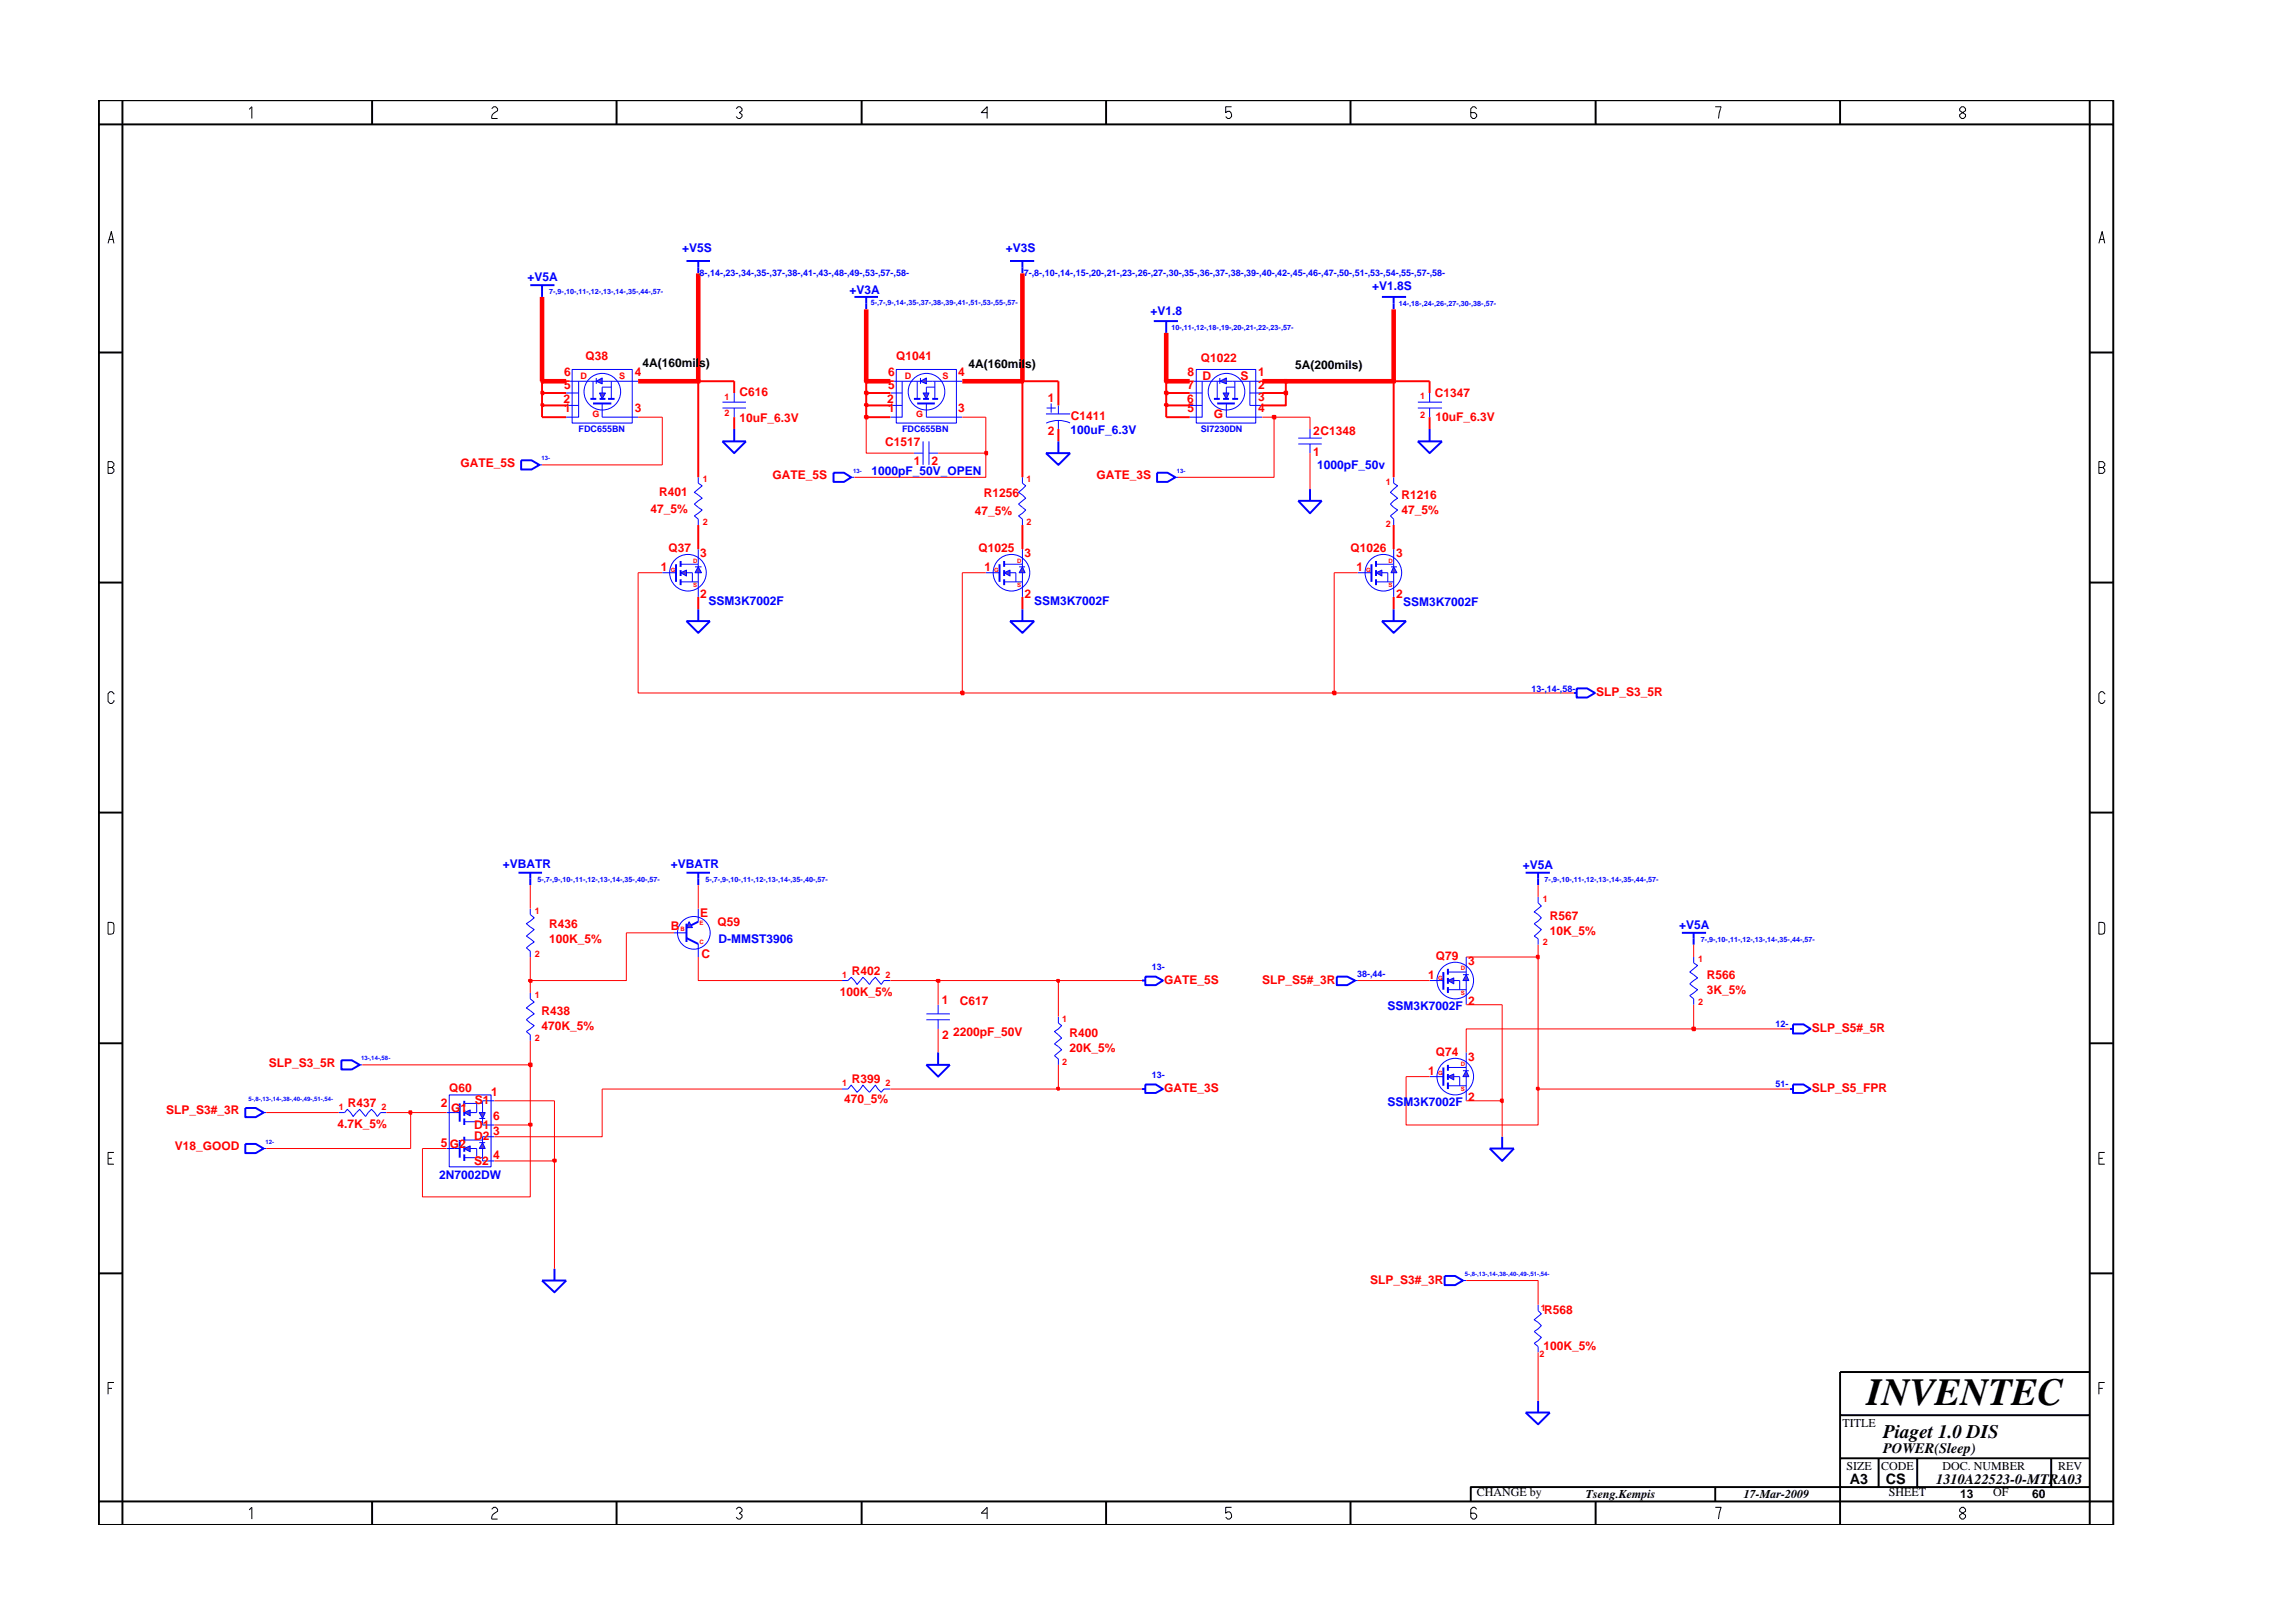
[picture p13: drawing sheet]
<svg xmlns="http://www.w3.org/2000/svg" width="297mm" height="210mm" viewBox="0 0 297 210" stroke-linecap="round" stroke-linejoin="round" font-family="sans-serif">
<defs><g id="words">
<text font-size="5" x="241.8" y="182">INVENTEC</text>
<text font-size="2.5" x="244" y="186.3">Piaget 1.0 DIS</text>
<g font-size="1.9">
<text x="244" y="188.2">POWER(Sleep)</text>
<text x="239.6" y="192.2">A3</text>
<text x="244.3" y="192.3">CS</text>
<text x="250.8" y="192.2">1310A22523-0-MTRA03</text>
</g>
<g font-size="1.6" fill="#00f">
<text x="88.4" y="32.7">+V5S</text>
<text x="130.3" y="32.7">+V3S</text>
<text x="68.3" y="36.4">+V5A</text>
<text x="110.1" y="38">+V3A</text>
<text x="149" y="40.8">+V1.8</text>
<text x="177.8" y="37.5">+V1.8S</text>
<text x="138.7" y="56.2">100uF_6.3V</text>
<text x="112.9" y="61.6">1000pF_50V_OPEN</text>
<text x="170.6" y="60.8">1000pF_50v</text>
<text x="91.8" y="78.4">SSM3K7002F</text>
<text x="134" y="78.4">SSM3K7002F</text>
<text x="181.8" y="78.5">SSM3K7002F</text>
<text x="65.1" y="112.5">+VBATR</text>
<text x="86.9" y="112.5">+VBATR</text>
<text x="197.3" y="112.5">+V5A</text>
<text x="93.1" y="122.2">D-MMST3906</text>
<text x="217.5" y="120.3">+V5A</text>
<text x="179.8" y="130.8">SSM3K7002F</text>
<text x="179.8" y="143.3">SSM3K7002F</text>
<text x="56.9" y="152.7">2N7002DW</text>
</g>
<g font-size="1.6" fill="#f00">
<text x="75.8" y="46.7">Q38</text>
<text x="116.1" y="46.7">Q1041</text>
<text x="155.6" y="46.9">Q1022</text>
<text x="73" y="52.3">2</text>
<text x="73.1" y="50.4">5</text>
<text x="73.1" y="53.4">1</text>
<text x="73.1" y="48.8">6</text>
<text x="82.2" y="53.4">3</text>
<text x="82.2" y="48.8">4</text>
<text x="95.8" y="51.3">C616</text>
<text x="114.9" y="52.3">2</text>
<text x="115.1" y="50.4">5</text>
<text x="115.1" y="53.4">1</text>
<text x="115.1" y="48.8">6</text>
<text x="124.1" y="53.4">3</text>
<text x="124.1" y="48.8">4</text>
<text x="135.7" y="52.1">1</text>
<text x="153.8" y="52.3">6</text>
<text x="153.9" y="48.8">8</text>
<text x="153.9" y="50.4">7</text>
<text x="153.9" y="53.4">5</text>
<text x="155.8" y="49.2">D</text>
<text x="160.7" y="49.2">S</text>
<text x="163" y="48.8">1</text>
<text x="163" y="50.4">2</text>
<text x="163" y="51.9">3</text>
<text x="163" y="53.4">4</text>
<text x="185.9" y="51.4">C1347</text>
<text x="95.8" y="54.6">10uF_6.3V</text>
<text x="114.7" y="57.7">C1517</text>
<text x="135.7" y="56.3">2</text>
<text x="138.7" y="54.4">C1411</text>
<text x="157.2" y="54.2">G</text>
<text x="170.1" y="59.1">1</text>
<text x="170.1" y="56.3">2C1348</text>
<text x="186" y="54.6">10uF_6.3V</text>
<text x="59.7" y="60.5">GATE_5S</text>
<text x="85.4" y="64.3">R401</text>
<text x="100.1" y="62.1">GATE_5S</text>
<text x="118.4" y="60.2">1</text>
<text x="120.7" y="60.2">2</text>
<text x="127.5" y="64.4">R1256</text>
<text x="142" y="62.1">GATE_3S</text>
<text x="181.6" y="64.6">R1216</text>
<text x="84.3" y="66.4">47_5%</text>
<text x="86.6" y="71.5">Q37</text>
<text x="126.3" y="66.7">47_5%</text>
<text x="126.8" y="71.5">Q1025</text>
<text x="174.9" y="71.5">Q1026</text>
<text x="181.6" y="66.6">47_5%</text>
<text x="85.6" y="74">1</text>
<text x="90.7" y="77.4">2</text>
<text x="90.7" y="72.2">3</text>
<text x="127.5" y="74">1</text>
<text x="132.7" y="72.2">3</text>
<text x="132.7" y="77.4">2</text>
<text x="175.7" y="74">1</text>
<text x="180.9" y="72.2">3</text>
<text x="180.9" y="77.4">2</text>
<text x="206.8" y="90.2">SLP_S3_5R</text>
<text x="90.7" y="118.7">E</text>
<text x="200.8" y="119.2">R567</text>
<text x="71.1" y="122.2">100K_5%</text>
<text x="71.1" y="120.3">R436</text>
<text x="86.9" y="120.4">B</text>
<text x="90.9" y="124.1">C</text>
<text x="92.9" y="120">Q59</text>
<text x="186" y="124.3">Q79</text>
<text x="190.2" y="125">3</text>
<text x="200.8" y="121.1">10K_5%</text>
<text x="70.1" y="131.5">R438</text>
<text x="108.8" y="129">100K_5%</text>
<text x="110.4" y="126.3">R402</text>
<text x="122" y="130.1">1</text>
<text x="124.3" y="130.2">C617</text>
<text x="150.8" y="127.4">GATE_5S</text>
<text x="163.5" y="127.4">SLP_S5#_3R</text>
<text x="185" y="126.9">1</text>
<text x="190.2" y="130.2">2</text>
<text x="221.1" y="128.7">3K_5%</text>
<text x="221.1" y="126.8">R566</text>
<text x="70.1" y="133.4">470K_5%</text>
<text x="122" y="134.6">2</text>
<text x="123.5" y="134.2">2200pF_50V</text>
<text x="138.5" y="134.4">R400</text>
<text x="138.5" y="136.3">20K_5%</text>
<text x="186" y="136.8">Q74</text>
<text x="190.2" y="137.4">3</text>
<text x="234.7" y="133.7">SLP_S5#_5R</text>
<text x="34.8" y="138.2">SLP_S3_5R</text>
<text x="45.1" y="143.4">R437</text>
<text x="57.1" y="143.3">2</text>
<text x="58.2" y="141.4">Q60</text>
<text x="61.5" y="143">S1</text>
<text x="63.6" y="142">1</text>
<text x="109.4" y="142.9">470_5%</text>
<text x="110.4" y="140.2">R399</text>
<text x="150.8" y="141.4">GATE_3S</text>
<text x="185" y="139.3">1</text>
<text x="190.2" y="142.7">2</text>
<text x="234.7" y="141.4">SLP_S5_FPR</text>
<text x="21.5" y="144.4">SLP_S3#_3R</text>
<text x="22.6" y="149">V18_GOOD</text>
<text x="43.7" y="146.1">4.7K_5%</text>
<text x="57.1" y="148.5">5</text>
<text x="58.3" y="148.8">G2</text>
<text x="58.4" y="144.1">G1</text>
<text x="61.4" y="146.3">D1</text>
<text x="61.4" y="147.7">D2</text>
<text x="63.9" y="145.1">6</text>
<text x="63.9" y="147.1">3</text>
<text x="61.4" y="151">S2</text>
<text x="63.9" y="150.1">4</text>
<text x="177.5" y="166.3">SLP_S3#_3R</text>
<text x="200" y="170.2">R568</text>
<text x="200" y="174.9">100K_5%</text>
</g>
<g font-size="1.6">
<text x="83.2" y="47.5">4A(160mils)</text>
<text x="125.5" y="47.7">4A(160mils)</text>
<text x="167.8" y="47.8">5A(200mils)</text>
<text x="238.7" y="184.8">TITLE</text>
<text x="239.2" y="190.4">SIZE</text>
<text x="243.7" y="190.4">CODE</text>
<text x="251.6" y="190.4">DOC. NUMBER</text>
<text x="266.6" y="190.4">REV</text>
<text x="191.3" y="193.9">CHANGE by</text>
<text x="205.4" y="194.1">Tseng.Kempis</text>
<text x="225.9" y="194.1">17-Mar-2009</text>
<text x="244.7" y="193.9">SHEET</text>
<text x="253.9" y="194.1">13</text>
<text x="258.2" y="193.9">OF</text>
<text x="263.3" y="194.1">60</text>
</g>
<g font-size="1.2" fill="#00f">
<text x="90.6" y="35.7">8-,14-,23-,34-,35-,37-,38-,41-,43-,48-,49-,53-,57-,58-</text>
<text x="132.6" y="35.7">7-,8-,10-,14-,15-,20-,21-,23-,26-,27-,30-,35-,36-,37-,38-,39-,40-,42-,45-,46-,47-,50-,51-,53-,54-,55-,57-,58-</text>
<text x="75" y="56">FDC655BN</text>
<text x="116.9" y="56">FDC655BN</text>
<text x="155.6" y="56">SI7230DN</text>
<text x="198.4" y="89.6">13-,14-,58-</text>
<text x="149.2" y="125.7">13-</text>
<text x="175.8" y="126.6">38-,44-</text>
<text x="230" y="133">12-</text>
<text x="149.2" y="139.6">13-</text>
<text x="230" y="140.8">51-</text>
</g>
<g font-size="1.2" fill="#f00">
<text x="75.2" y="49.1">D</text>
<text x="80.2" y="49.1">S</text>
<text x="93.9" y="51.8">1</text>
<text x="93.9" y="53.9">2</text>
<text x="117.2" y="49.1">D</text>
<text x="122.1" y="49.1">S</text>
<text x="184" y="51.7">1</text>
<text x="76.8" y="54.1">G</text>
<text x="118.7" y="54.1">G</text>
<text x="184" y="54.2">2</text>
<text x="91" y="62.5">1</text>
<text x="133" y="62.5">1</text>
<text x="179.5" y="62.8">1</text>
<text x="91" y="68">2</text>
<text x="133" y="68">2</text>
<text x="179.5" y="68.3">2</text>
<text x="69.3" y="118.4">1</text>
<text x="199.8" y="116.9">1</text>
<text x="69.3" y="124">2</text>
<text x="199.8" y="122.4">2</text>
<text x="220" y="124.6">1</text>
<text x="69.3" y="129.3">1</text>
<text x="109.1" y="126.7">1</text>
<text x="114.7" y="126.7">2</text>
<text x="220" y="130.2">2</text>
<text x="69.3" y="134.8">2</text>
<text x="137.6" y="132.4">1</text>
<text x="137.6" y="138">2</text>
<text x="43.9" y="143.8">1</text>
<text x="49.4" y="143.8">2</text>
<text x="109.1" y="140.7">1</text>
<text x="114.7" y="140.7">2</text>
<text x="199.6" y="169.9">1</text>
<text x="199.4" y="175.8">2</text>
</g>
<g font-size=".9" fill="#00f">
<text x="71.1" y="38.1">7-,9-,10-,11-,12-,13-,14-,35-,44-,57-</text>
<text x="112.8" y="39.5">5-,7-,9-,14-,35-,37-,38-,39-,41-,51-,53-,55-,57-</text>
<text x="181.2" y="39.7">14-,18-,24-,26-,27-,30-,38-,57-</text>
<text x="151.8" y="42.8">10-,11-,12-,18-,19-,20-,21-,22-,23-,57-</text>
<text x="69.6" y="114.3">5-,7-,9-,10-,11-,12-,13-,14-,35-,40-,57-</text>
<text x="91.4" y="114.3">5-,7-,9-,10-,11-,12-,13-,14-,35-,40-,57-</text>
<text x="200.1" y="114.3">7-,9-,10-,11-,12-,13-,14-,35-,44-,57-</text>
<text x="220.3" y="122">7-,9-,10-,11-,12-,13-,14-,35-,44-,57-</text>
</g>
<g font-size=".8" fill="#00f">
<text x="70.1" y="59.6">13-</text>
<text x="110.5" y="61.2">13-</text>
<text x="152.4" y="61.2">13-</text>
<text x="46.8" y="137.4">13-,14-,58-</text>
<text x="32.2" y="142.6">5-,8-,13-,14-,38-,40-,49-,51-,54-</text>
<text x="34.4" y="148.2">12-</text>
<text x="189.8" y="165.3">5-,8-,13-,14-,38-,40-,49-,51-,54-</text>
</g>
<g font-size=".8" fill="#f00">
<text x="86.9" y="74.1">G</text>
<text x="89.8" y="72.9">D</text>
<text x="89.8" y="76.1">S</text>
<text x="128.8" y="74.1">G</text>
<text x="131.8" y="76.1">S</text>
<text x="131.8" y="72.9">D</text>
<text x="177" y="74.1">G</text>
<text x="179.9" y="76.1">S</text>
<text x="179.9" y="72.9">D</text>
<text x="90.6" y="119.9">E</text>
<text x="88.2" y="120.6">B</text>
<text x="90.6" y="122.2">C</text>
<text x="189.3" y="125.7">D</text>
<text x="186.3" y="126.9">G</text>
<text x="189.3" y="128.9">S</text>
<text x="186.3" y="139.3">G</text>
<text x="189.3" y="141.4">S</text>
<text x="189.3" y="138.2">D</text>
</g>
</g></defs>
<path d="M85.8 74.2h1.8M120 131.3h3M120 132.1h3M121.5 130.2v1.1M121.5 132.1v1.2M175.5 127h.4M43.9 144.1h.7l.4-.4 .7 .9 .9-.9 .8 .9 .7-.9 .8 .9 .4-.5h.8" fill="none" stroke="#00f" stroke-width=".13"/>
<path d="M87.6 73.1v2.3M197.6 113.1h3.2M199.2 113.1v1.6M173.2 126.5h1.3l1 .5-1 .6h-1.3zM217.9 120.8h3.1M219.4 120.8v1.6M231.8 133.3h.5M232.3 132.7h1.3l1 .6-1 .6h-1.3zM193 148.8h3.1l-1.5 1.6zM194.6 147.3v1.5" fill="none" stroke="#00f" stroke-width=".25"/>
<path d="M90.5 73.4l.4 .8h-.9z" fill="#3c3cc8"/>
<path d="M90 73.4h.9M90.5 73.4l.4 .8h-.9z" fill="none" stroke="#00f" stroke-width=".13"/>
<path d="M88.2 74.2l.7-.3v.7z" fill="#3c3cc8"/>
<g fill="none" stroke="#00f" stroke-width=".13">
<path d="M88.2 73.1h2.3M88.2 74.2l.7-.3v.7zM88.2 75.4h2.3M88.9 74.2h.8v1.2M90.5 71.1v2.3M90.5 74.2v3.1M127.7 74.2h1.8"/>
<circle cx="89.1" cy="74.2" r="2.37"/>
</g>
<path d="M88.2 72.7v.7M88.2 73.9v.7M88.2 75v.8M129.5 73.1v2.3" fill="none" stroke="#00f" stroke-width=".25"/>
<path d="M132.4 73.4l.4 .8h-.8z" fill="#3c3cc8"/>
<path d="M132 73.4h.8M132.4 73.4l.4 .8h-.8z" fill="none" stroke="#00f" stroke-width=".13"/>
<path d="M130.1 74.2l.7-.3v.7z" fill="#3c3cc8"/>
<g fill="none" stroke="#00f" stroke-width=".13">
<path d="M130.1 74.2l.7-.3v.7zM130.1 75.4h2.3M130.1 73.1h2.3M130.8 74.2h.8v1.2M132.4 71.1v2.3M132.4 74.2v3.1M175.9 74.2h1.8"/>
<circle cx="131" cy="74.2" r="2.37"/>
</g>
<path d="M130.1 72.7v.7M130.1 73.9v.7M130.1 75v.8M177.7 73.1v2.3" fill="none" stroke="#00f" stroke-width=".25"/>
<path d="M180.5 73.4l.5 .8h-.8z" fill="#3c3cc8"/>
<path d="M180.2 73.4h.8M180.5 73.4l.5 .8h-.8z" fill="none" stroke="#00f" stroke-width=".13"/>
<path d="M178.3 74.2l.7-.3v.7z" fill="#3c3cc8"/>
<g fill="none" stroke="#00f" stroke-width=".13">
<path d="M178.3 74.2l.7-.3v.7zM178.3 75.4h2.2M178.3 73.1h2.2M179 74.2h.8v1.2M180.5 71.1v2.3M180.5 74.2v3.1M185.2 139.5h1.8"/>
<circle cx="179.2" cy="74.2" r="2.37"/>
</g>
<path d="M178.3 72.7v.7M178.3 73.9v.7M178.3 75v.8M187 138.3v2.4" fill="none" stroke="#00f" stroke-width=".25"/>
<path d="M189.9 138.7l.4 .8h-.8z" fill="#3c3cc8"/>
<path d="M189.5 138.7h.8M189.9 138.7l.4 .8h-.8z" fill="none" stroke="#00f" stroke-width=".13"/>
<path d="M187.6 139.5l.7-.4v.8z" fill="#3c3cc8"/>
<g fill="none" stroke="#00f" stroke-width=".13">
<path d="M199.2 116.2v.8l.5 .4-1 .7 1 .8-1 .8 1 .7-1 .9 .5 .3v.8M185.2 127h1.8M187.6 139.5l.7-.4v.8zM187.6 138.3h2.3M188.3 139.5h.8v1.2M189.9 136.3v2.4M189.9 139.5v3.1M187.6 140.7h2.3"/>
<circle cx="188.5" cy="139.5" r="2.37"/>
</g>
<path d="M187 125.9v2.3M187.6 138v.7M187.6 139.1v.8M187.6 140.2v.9" fill="none" stroke="#00f" stroke-width=".25"/>
<path d="M189.9 126.3l.4 .7h-.8z" fill="#3c3cc8"/>
<path d="M189.5 126.3h.8M189.9 126.3l.4 .7h-.8z" fill="none" stroke="#00f" stroke-width=".13"/>
<path d="M187.6 127l.7-.3v.8z" fill="#3c3cc8"/>
<g fill="none" stroke="#00f" stroke-width=".13">
<path d="M93.6 52.1h3M93.6 52.9h3M95.1 50.9v1.2M95.1 52.9v1.1M135.5 53.6h3.1M135.6 52.9h1.2M136.2 52.3v1.2M137.1 52.5v1.1M137.1 54.5v1.1M138.6 54.8a3.7 3.7 0 0 0-3.1 0M183.7 52.1h3.1M183.7 52.9h3.1"/>
<path d="M185.2 50.9v1.2M185.2 52.9v1.1M69.9 60.2h.3M90.5 61.8v.8l.5 .3-1.1 .9 1.1 .7-1.1 .8 1.1 .8-1.1 .7 .6 .5v.7M132.4 61.8v.8l.5 .3-1 .9 1 .7-1 .8 1 .8-1 .7 .5 .5v.7M180.5 61.8v.8l.5 .3-.9 .9 .9 .7-.9 .8 .9 .8-.9 .7 .4 .5v.7M68.7 117.7v.8l.5 .4-1 .8 1 .7-1 .9 1 .7-1 .8 .5 .4v.8M68.7 128.6v.8l.5 .4-1 .8 1 .7-1 .8 1 .8-1 .7 .5 .5v.7M109.1 127h.7l.5-.4 .7 .9 .8-.9 .8 .9 .8-.9 .8 .9 .3-.5h.8M187.6 127l.7-.3v.8zM187.6 128.2h2.3M187.6 125.9h2.3"/>
<path d="M188.3 127h.8v1.2M189.9 124v2.3M189.9 127v3.2M219.4 124v.7l.5 .4-1 .8 1 .8-1 .8 1 .7-1 .8 .5 .4v.8M34.1 148.8h.4M57.9 148.8h1.6M109.1 141.1h.7l.5-.5 .7 .9 .8-.9 .8 .9 .8-.9 .8 .9 .3-.4h.8M189.5 165.9h.4M199.2 169v.8l.5 .4-1 .8 1 .7-1 .8 1 .8-1 .7 .5 .4v.8"/>
<circle cx="188.5" cy="127" r="2.37"/>
</g>
<g fill="none" stroke="#00f" stroke-width=".25">
<path d="M68.7 36.9h3.1M70.2 36.9v1.6M110.7 38.5h3M112.2 38.5v1.6M179 38.5h3.1M180.5 38.5v1.6M67.5 59.6h1.4l1 .6-1 .6h-1.4zM93.6 57.2h3l-1.5 1.5zM95.1 55.6v1.6M135.5 58.7h3.1l-1.5 1.5zM137.1 57.2v1.5M149.5 41.6h3.1"/>
<path d="M151.1 41.6v1.5M183.7 57.2h3.1l-1.6 1.5zM185.2 55.6v1.6M90.5 78.9v1.6M132.4 78.9v1.6M180.5 78.9v1.6M88.9 80.5h3.1l-1.5 1.5zM130.8 80.5h3.2l-1.6 1.5zM179 80.5h3.1l-1.6 1.5zM203.9 89.8h.3M204.2 89.2h1.4l1 .6-1 .6h-1.4zM187.6 125.5v.8"/>
<path d="M187.6 126.7v.8M187.6 127.9v.7M31.8 148.2h1.3l1 .6-1 .6h-1.3zM59.5 147.7v2.3M147.9 141.1h.5M148.4 140.5h1.3l1 .6-1 .5h-1.3zM231.8 141.1h.5M232.3 140.5h1.3l1 .6-1 .5h-1.3zM187.1 165.3h1.4l1 .6-1 .6h-1.4zM197.6 183h3.2l-1.6 1.5zM199.2 181.5v1.5"/>
</g>
<path d="M62.5 148l.4 .8h-.8z" fill="#3c3cc8"/>
<path d="M62.1 148h.8M62.5 148l.4 .8h-.8z" fill="none" stroke="#00f" stroke-width=".13"/>
<path d="M60.1 148.8l.8-.4v.8z" fill="#3c3cc8"/>
<path d="M57.9 144.1h1.6M60.1 147.7h2.4M60.1 148.8l.8-.4v.8zM60.1 150h2.4M60.9 148.8h.9v1.2M62.5 148.8v1.6h1.5M64 147.3h-1.5v.7" fill="none" stroke="#00f" stroke-width=".13"/>
<path d="M59.5 142.9v2.4M60.1 147.3v.7M60.1 148.4v.8M60.1 149.5v.9" fill="none" stroke="#00f" stroke-width=".25"/>
<path d="M62.1 144.1h.8l-.4 .8z" fill="#3c3cc8"/>
<path d="M62.1 144.1h.8l-.4 .8zM62.1 144.9h.8" fill="none" stroke="#00f" stroke-width=".13"/>
<path d="M60.1 144.1l.8-.3v.8z" fill="#3c3cc8"/>
<g fill="none" stroke="#00f" stroke-width=".13">
<path d="M168.2 57.5h3M168.2 56.8h3M169.7 55.6v1.2M169.7 57.5v1.2M110.3 61.8h.4M152.3 61.8h.3M90.5 117.7v1.7M46.6 138h.3M87.3 120.8h1.6M90.5 122.3v1.7M137.1 131.7v.8l.4 .4-.9 .7 .9 .9-.9 .7 .9 .8-.9 .8 .5 .4v.8M34.1 144.1h.4"/>
<path d="M58.2 141.8h5.4v9.4h-5.4zM60.1 145.3h2.4M60.1 144.1l.8-.3v.8zM60.1 142.9h2.4M61.8 142.9v1.2h-.9M62.5 144.9v.8h1.5M64 142.6h-1.5v1.5"/>
<circle cx="89.9" cy="120.8" r="2.12"/>
</g>
<g fill="none" stroke="#00f" stroke-width=".25">
<path d="M108 61.2h1.3l1 .6-1 .6h-1.3zM149.9 61.2h1.3l1.1 .6-1.1 .6h-1.3zM168.2 64.9h3l-1.5 1.6zM169.7 63.4v1.5M67.2 113.1h3M68.7 113.1v1.6M88.9 119.7v2.3M90.5 119.4l-1.6 .8M44.2 137.4h1.4l1 .6-1 .5h-1.4zM88.9 121.5l1.6 .8M31.8 143.5h1.3l1 .6-1 .6h-1.3zM60.1 142.6v.8"/>
<path d="M60.1 143.8v.8M60.1 144.9v.8M70.2 165.9h3.1l-1.5 1.5zM71.8 164.4v1.5"/>
</g>
<path d="M89.3 119.4l.4 .8h-.8z" fill="#3c3cc8"/>
<path d="M78 52.3v1.7M89.3 119.4l.4 .8h-.8z" fill="none" stroke="#00f" stroke-width=".13"/>
<path d="M88.9 33.8h3.1M90.5 33.8v1.6M130.8 33.8h3.2M132.4 33.8v1.6M76.8 52.3h2.4M88.9 113.1h3.1M90.5 113.1v1.6M120 138h3l-1.5 1.5zM121.5 136.3v1.7M147.9 127h.5M148.4 126.5h1.3l1 .5-1 .6h-1.3z" fill="none" stroke="#00f" stroke-width=".25"/>
<path d="M77.2 49.4l.8-.4v.7z" fill="#3c3cc8"/>
<path d="M77.2 49.4l.8-.4v.7zM77.2 49v.7" fill="none" stroke="#00f" stroke-width=".13"/>
<path d="M77.7 50.9h.7l-.4 .8z" fill="#3c3cc8"/>
<g fill="none" stroke="#00f" stroke-width=".13">
<path d="M73.3 50.9h1.7M73.3 52.5h1.7M73.3 49.4h3.9M74.1 47.9h7.8v6.9h-7.8zM75 49.4v4.6h-1.7M76.8 49.4v2.3M77.7 50.9h.7l-.4 .8zM78 54h4.7M79.2 49.4v2.3M79.2 50.2h-1.2v.7M82.7 49.4h-4.7M120 52.3v1.7"/>
<circle cx="78" cy="50.7" r="2.37"/>
</g>
<path d="M76.5 51.7h.7M77.7 51.7h.7M78.8 51.7h.8M118.8 52.3h2.3" fill="none" stroke="#00f" stroke-width=".25"/>
<path d="M119.2 49.4l.8-.4v.7z" fill="#3c3cc8"/>
<path d="M119.2 49.4l.8-.4v.7zM119.2 49v.7" fill="none" stroke="#00f" stroke-width=".13"/>
<path d="M119.6 50.9h.7l-.3 .8z" fill="#3c3cc8"/>
<g fill="none" stroke="#00f" stroke-width=".13">
<path d="M115.3 52.5h1.6M115.3 50.9h1.6M115.3 49.4h3.9M116.1 47.9h7.8v6.9h-7.8zM116.9 49.4v4.6h-1.6M118.8 49.4v2.3M119.6 50.9h.7l-.3 .8zM120 54h4.7M121.1 50.2h-1.1v.7M121.1 49.4v2.3M124.7 49.4h-4.7M158.9 52.3v1.7"/>
<circle cx="120" cy="50.7" r="2.37"/>
</g>
<path d="M118.4 51.7h.8M119.6 51.7h.7M120.8 51.7h.7M157.7 52.3h2.3" fill="none" stroke="#00f" stroke-width=".25"/>
<path d="M158 49.4l.9-.4v.7z" fill="#3c3cc8"/>
<path d="M158 49.4l.9-.4v.7zM158 49v.7" fill="none" stroke="#00f" stroke-width=".13"/>
<path d="M158.4 50.9h.8l-.3 .8z" fill="#3c3cc8"/>
<g fill="none" stroke="#00f" stroke-width=".13">
<path d="M118.4 58.7h1.2M119.6 57.2v3M120.3 58.7h1.2M120.3 57.2v3M154.1 50.9h1.6M154.1 52.5h1.6M154.1 49.4h3.9M155 47.9h7.7v6.9h-7.7zM155.7 49.4v4.6h-1.6M157.7 49.4v2.3M158.4 50.9h.8l-.3 .8zM158.9 54h4.6"/>
<path d="M160 50.2h-1.1v.7M160 49.4v2.3M161.9 50.9h1.6M161.9 49.4v3.1h1.6M163.5 49.4h-4.6"/>
<circle cx="158.9" cy="50.7" r="2.37"/>
</g>
<path d="M157.3 51.7h.7M158.4 51.7h.8M159.6 51.7h.8" fill="none" stroke="#00f" stroke-width=".25"/>
<path d="M64 150.4h7.8v14M68.7 145.7v9.4h-14v-6.3M189.9 165.9h9.3v3.1M199.2 175.2v6.3" fill="none" stroke="#f00" stroke-width=".13"/>
<path d="M71.7 150.2h.3v.3h-.3z" fill="#8e2323"/>
<path d="M71.7 150.2h.3v.3h-.3z" fill="none" stroke="#f00" stroke-width=".25"/>
<path d="M53.2 144.1v4.7h-18.7M54.7 148.8h3.2M64 145.7h4.7M71.8 142.6v7.8M78 141.1v6.2h-14M194.6 142.6v4.7" fill="none" stroke="#f00" stroke-width=".13"/>
<path d="M68.5 145.6h.4v.2h-.4z" fill="#8e2323"/>
<path d="M68.5 145.6h.4v.2h-.4z" fill="none" stroke="#f00" stroke-width=".25"/>
<path d="M68.7 138v7.7M182.1 139.5v6.2h17.1v-4.6M34.5 144.1h9.4M50.1 144.1h3.1" fill="none" stroke="#f00" stroke-width=".13"/>
<path d="M53 144h.3v.3h-.3z" fill="#8e2323"/>
<path d="M53 144h.3v.3h-.3z" fill="none" stroke="#f00" stroke-width=".25"/>
<path d="M53.2 144.1h4.7M64 142.6h7.8M189.9 142.6h4.7" fill="none" stroke="#f00" stroke-width=".13"/>
<path d="M194.4 142.4h.3v.4h-.3z" fill="#8e2323"/>
<path d="M194.4 142.4h.3v.4h-.3z" fill="none" stroke="#f00" stroke-width=".25"/>
<path d="M194.6 130.2v12.4M78 141.1h31.1M115.3 141.1h21.8" fill="none" stroke="#f00" stroke-width=".13"/>
<path d="M136.9 140.9h.3v.3h-.3z" fill="#8e2323"/>
<path d="M136.9 140.9h.3v.3h-.3z" fill="none" stroke="#f00" stroke-width=".25"/>
<path d="M137.1 138v3.1h10.8" fill="none" stroke="#f00" stroke-width=".13"/>
<path d="M199.1 140.9h.2v.3h-.2z" fill="#8e2323"/>
<path d="M199.1 140.9h.2v.3h-.2z" fill="none" stroke="#f00" stroke-width=".25"/>
<path d="M46.9 138h21.8M182.1 139.5h3.1M199.2 124v17.1h32.6" fill="none" stroke="#f00" stroke-width=".13"/>
<path d="M68.5 137.8h.4v.3h-.4z" fill="#8e2323"/>
<path d="M68.5 137.8h.4v.3h-.4z" fill="none" stroke="#f00" stroke-width=".25"/>
<path d="M68.7 134.8v3.2M121.5 133.3v3M219.4 133.3h-29.5v3" fill="none" stroke="#f00" stroke-width=".13"/>
<path d="M219.2 133.1h.4v.4h-.4z" fill="#8e2323"/>
<path d="M219.2 133.1h.4v.4h-.4z" fill="none" stroke="#f00" stroke-width=".25"/>
<path d="M68.7 127v1.6M121.5 127v3.2M137.1 127v4.7M189.9 130.2h4.7M219.4 130.2v3.1h12.4" fill="none" stroke="#f00" stroke-width=".13"/>
<path d="M68.5 126.9h.4v.3h-.4z" fill="#8e2323"/>
<path d="M68.5 126.9h.4v.3h-.4z" fill="none" stroke="#f00" stroke-width=".25"/>
<path d="M81.1 120.8v6.2h-12.4v-3M90.5 124v3h18.6M115.3 127h6.2" fill="none" stroke="#f00" stroke-width=".13"/>
<path d="M121.4 126.9h.3v.3h-.3z" fill="#8e2323"/>
<path d="M121.4 126.9h.3v.3h-.3z" fill="none" stroke="#f00" stroke-width=".25"/>
<path d="M121.5 127h15.6" fill="none" stroke="#f00" stroke-width=".13"/>
<path d="M136.9 126.9h.3v.3h-.3z" fill="#8e2323"/>
<path d="M136.9 126.9h.3v.3h-.3z" fill="none" stroke="#f00" stroke-width=".25"/>
<path d="M137.1 127h10.8M175.9 127h9.3M189.9 124h9.3" fill="none" stroke="#f00" stroke-width=".13"/>
<path d="M199.1 123.8h.2v.3h-.2z" fill="#8e2323"/>
<path d="M199.1 123.8h.2v.3h-.2z" fill="none" stroke="#f00" stroke-width=".25"/>
<path d="M82.7 74.2v15.6h42M68.7 114.7v3M90.5 114.7v3M199.2 114.7v1.5M81.1 120.8h6.2M199.2 122.4v1.6M219.4 122.4v1.6" fill="none" stroke="#f00" stroke-width=".13"/>
<path d="M124.5 89.6h.3v.3h-.3z" fill="#8e2323"/>
<path d="M124.5 89.6h.3v.3h-.3z" fill="none" stroke="#f00" stroke-width=".25"/>
<path d="M124.7 74.2v15.6h48.1" fill="none" stroke="#f00" stroke-width=".13"/>
<path d="M172.7 89.6h.3v.3h-.3z" fill="#8e2323"/>
<path d="M90.5 49.4v12.4M132.4 49.4v12.4M180.5 49.4v12.4M90.5 68v3.1M90.5 77.3v1.6M132.4 68v3.1M132.4 77.3v1.6M180.5 68v3.1M180.5 77.3v1.6M172.7 89.6h.3v.3h-.3z" fill="none" stroke="#f00" stroke-width=".25"/>
<path d="M85.8 54v6.2h-15.6M112.2 54v4.7h6.2M121.5 58.7h6.2v3.1h-17M165 54v7.8h-12.4M169.7 58.7v4.7M82.7 74.2h3.1M124.7 74.2h3M175.9 74.2h-3.1v15.6h31.1" fill="none" stroke="#f00" stroke-width=".13"/>
<path d="M127.6 58.5h.3v.4h-.3z" fill="#8e2323"/>
<path d="M70.2 52.5v1.5h3.1M95.1 54v1.6M127.6 58.5h.3v.4h-.3zM137.1 55.6v1.6M185.2 54v1.6" fill="none" stroke="#f00" stroke-width=".25"/>
<path d="M82.7 54h3.1M127.7 54v4.7M169.7 54v1.6" fill="none" stroke="#f00" stroke-width=".13"/>
<path d="M112 53.9h.4v.3h-.4z" fill="#8e2323"/>
<path d="M112 53.9h.4v.3h-.4zM112.2 52.5v1.5h3.1M151.1 52.5v1.5h3" fill="none" stroke="#f00" stroke-width=".25"/>
<path d="M124.7 54h3M163.5 54h1.5" fill="none" stroke="#f00" stroke-width=".13"/>
<path d="M164.9 53.9h.3v.3h-.3z" fill="#8e2323"/>
<path d="M164.9 53.9h.3v.3h-.3z" fill="none" stroke="#f00" stroke-width=".25"/>
<path d="M165 54h4.7" fill="none" stroke="#f00" stroke-width=".13"/>
<path d="M70.1 52.4h.3v.2h-.3z" fill="#8e2323"/>
<path d="M70.1 52.4h.3v.2h-.3zM70.2 50.9v1.6h3.1" fill="none" stroke="#f00" stroke-width=".25"/>
<path d="M112 52.4h.4v.2h-.4z" fill="#8e2323"/>
<path d="M112 52.4h.4v.2h-.4zM112.2 50.9v1.6h3.1M137.1 49.4v3.1" fill="none" stroke="#f00" stroke-width=".25"/>
<path d="M150.9 52.4h.3v.2h-.3z" fill="#8e2323"/>
<path d="M150.9 52.4h.3v.2h-.3zM151.1 50.9v1.6h3M166.6 50.9v1.6h-3.1" fill="none" stroke="#f00" stroke-width=".25"/>
<path d="M70.1 50.7h.3v.4h-.3z" fill="#8e2323"/>
<path d="M70.1 50.7h.3v.4h-.3zM70.2 49.4v1.5h3.1M95.1 49.4v1.5" fill="none" stroke="#f00" stroke-width=".25"/>
<path d="M112 50.7h.4v.4h-.4z" fill="#8e2323"/>
<path d="M112 50.7h.4v.4h-.4zM112.2 49.4v1.5h3.1" fill="none" stroke="#f00" stroke-width=".25"/>
<path d="M150.9 50.7h.3v.4h-.3z" fill="#8e2323"/>
<path d="M150.9 50.7h.3v.4h-.3zM151.1 49.4v1.5h3M163.5 50.9h3.1" fill="none" stroke="#f00" stroke-width=".25"/>
<path d="M166.4 50.7h.3v.4h-.3z" fill="#8e2323"/>
<path d="M166.4 50.7h.3v.4h-.3zM166.6 49.4v1.5M185.2 49.4v1.5" fill="none" stroke="#f00" stroke-width=".25"/>
<path d="M70.1 49.2h.3v.4h-.3z" fill="#8e2323"/>
<path d="M70.1 49.2h.3v.4h-.3z" fill="none" stroke="#f00" stroke-width=".25"/>
<path d="M70.2 38.5v10.9h3.1M82.7 49.4h7.8" fill="none" stroke="#f00" stroke-width=".59"/>
<path d="M90.3 49.2h.3v.4h-.3z" fill="#8e2323"/>
<path d="M90.3 49.2h.3v.4h-.3zM90.5 49.4h4.6" fill="none" stroke="#f00" stroke-width=".25"/>
<path d="M90.5 35.4v14" fill="none" stroke="#f00" stroke-width=".59"/>
<path d="M112 49.2h.4v.4h-.4z" fill="#8e2323"/>
<path d="M112 49.2h.4v.4h-.4z" fill="none" stroke="#f00" stroke-width=".25"/>
<path d="M112.2 40.1v9.3h3.1M124.7 49.4h7.7" fill="none" stroke="#f00" stroke-width=".59"/>
<path d="M132.3 49.2h.2v.4h-.2z" fill="#8e2323"/>
<path d="M132.3 49.2h.2v.4h-.2zM132.4 49.4h4.7" fill="none" stroke="#f00" stroke-width=".25"/>
<path d="M132.4 35.4v14" fill="none" stroke="#f00" stroke-width=".59"/>
<path d="M150.9 49.2h.3v.4h-.3z" fill="#8e2323"/>
<path d="M150.9 49.2h.3v.4h-.3z" fill="none" stroke="#f00" stroke-width=".25"/>
<path d="M151.1 43.1v6.3h3M163.5 49.4h3.1" fill="none" stroke="#f00" stroke-width=".59"/>
<path d="M166.4 49.2h.3v.4h-.3z" fill="#8e2323"/>
<path d="M166.4 49.2h.3v.4h-.3z" fill="none" stroke="#f00" stroke-width=".25"/>
<path d="M166.6 49.4h13.9" fill="none" stroke="#f00" stroke-width=".59"/>
<path d="M180.5 49.2h.2v.4h-.2z" fill="#8e2323"/>
<path d="M180.5 49.2h.2v.4h-.2zM180.5 49.4h4.7" fill="none" stroke="#f00" stroke-width=".25"/>
<path d="M180.5 40.1v9.3" fill="none" stroke="#f00" stroke-width=".59"/>
<g fill="none" stroke="#000" stroke-width=".25">
<path d="M12.8 13h261v184.6h-261zM15.9 13v184.6M48.2 13v3.1M79.9 13v3.1M111.6 13v3.1M143.3 13v3.1M174.9 13v3.1M206.7 13v3.1M238.4 13v3.1M270.7 13v184.6M273.8 16.1h-261M12.8 45.7h3.1"/>
<path d="M270.7 45.7h3.1M12.8 75.5h3.1M270.7 75.5h3.1M12.8 105.3h3.1M270.7 105.3h3.1M12.8 135.2h3.1M270.7 135.2h3.1M12.8 165h3.1M270.7 177.7h-32.3v19.9M270.7 165h3.1M48.2 194.5v3.1M79.9 194.5v3.1"/>
<path d="M111.6 194.5v3.1M143.3 194.5v3.1M174.9 194.5v3.1M206.7 194.5v3.1M222.2 192.6v1.9M238.4 183.3h32.3M238.4 188.9h32.3M243.4 188.9v3.7M248.4 188.9v3.7M265.7 188.9v3.7M270.7 192.6h-80.2v1.9M273.8 194.5h-261"/>
</g>
<g fill="none" stroke="#000" stroke-width=".13">
<path d="M32.3 14.2l.3-.4v1.6M63.7 14.1l.3-.3h.2l.3 .3v.2l-.7 .5-.1 .6h.8M95.4 14.1l.2-.3h.3l.2 .3v.2l-.3 .3 .3 .2v.3l-.2 .3h-.3l-.2-.3M127.9 14.6h-.8l.8-.8v1.6M159.5 13.8h-.7v.8l.2-.2a.5 .5 0 0 1 .5 .7l-.2 .3h-.3l-.2-.3M191.3 14.1l-.3-.3h-.2l-.3 .3v1l.3 .3h.2l.3-.3v-.3l-.3-.2h-.5M222.2 13.8h.8l-.4 1.6M254.1 13.8l-.2 .3v.2l.7 .5v.3l-.2 .3h-.3l-.2-.3v-.3l.7-.5v-.2l-.2-.3zM14 31.5l.4-1.5 .4 1.5M14.1 31h.6M271.9 31.5l.4-1.5 .4 1.5M272 31h.6"/>
<path d="M271.9 59.8h.5l.3 .3v.2l-.3 .3 .3 .2v.3l-.3 .2h-.5zM14 60.6h.5l.3-.3v-.2l-.3-.3h-.5v1.5h.5l.3-.2v-.3l-.3-.2M271.9 60.6h.5M14.8 89.9l-.3-.3h-.2l-.3 .3v1l.3 .2h.2l.3-.2v-.2M272.7 89.9l-.3-.3h-.3l-.2 .3v1l.2 .2h.3l.3-.2v-.2M14 119.5l.7 .1 .1 .2-.1 1.1-.7 .1zM271.9 119.5l.7 .1 .1 .2-.1 1.1-.7 .1zM14 150.1h.5M14.8 149.3h-.8v1.5h.8M271.9 150.1h.5M272.7 149.3h-.8v1.5h.8M14 179.9h.5"/>
<path d="M14.8 179.1h-.8v1.5M271.9 179.9h.5M272.7 179.1h-.8v1.5M32.3 195.6l.3-.3v1.5M63.7 195.5l.3-.2h.2l.3 .2v.3l-.7 .5-.1 .2v.3h.8M95.4 195.5l.2-.2h.3l.2 .2v.3l-.3 .2 .3 .3v.2l-.2 .3h-.3l-.2-.3M127.9 196h-.8l.8-.7v1.5M159.5 195.3h-.7v.7l.2-.1a.5 .5 0 0 1 .5 .6l-.2 .3h-.3l-.2-.3M191.3 195.5l-.3-.2h-.2l-.3 .2v1l.3 .3h.2l.3-.3v-.2l-.3-.3h-.5M222.2 195.3h.8l-.4 1.5M254.1 195.3l-.2 .2v.3l.7 .5v.2l-.2 .3h-.3l-.2-.3v-.2l.7-.5v-.3l-.2-.2z"/>
</g>
<use href="#words"/>
</svg>
